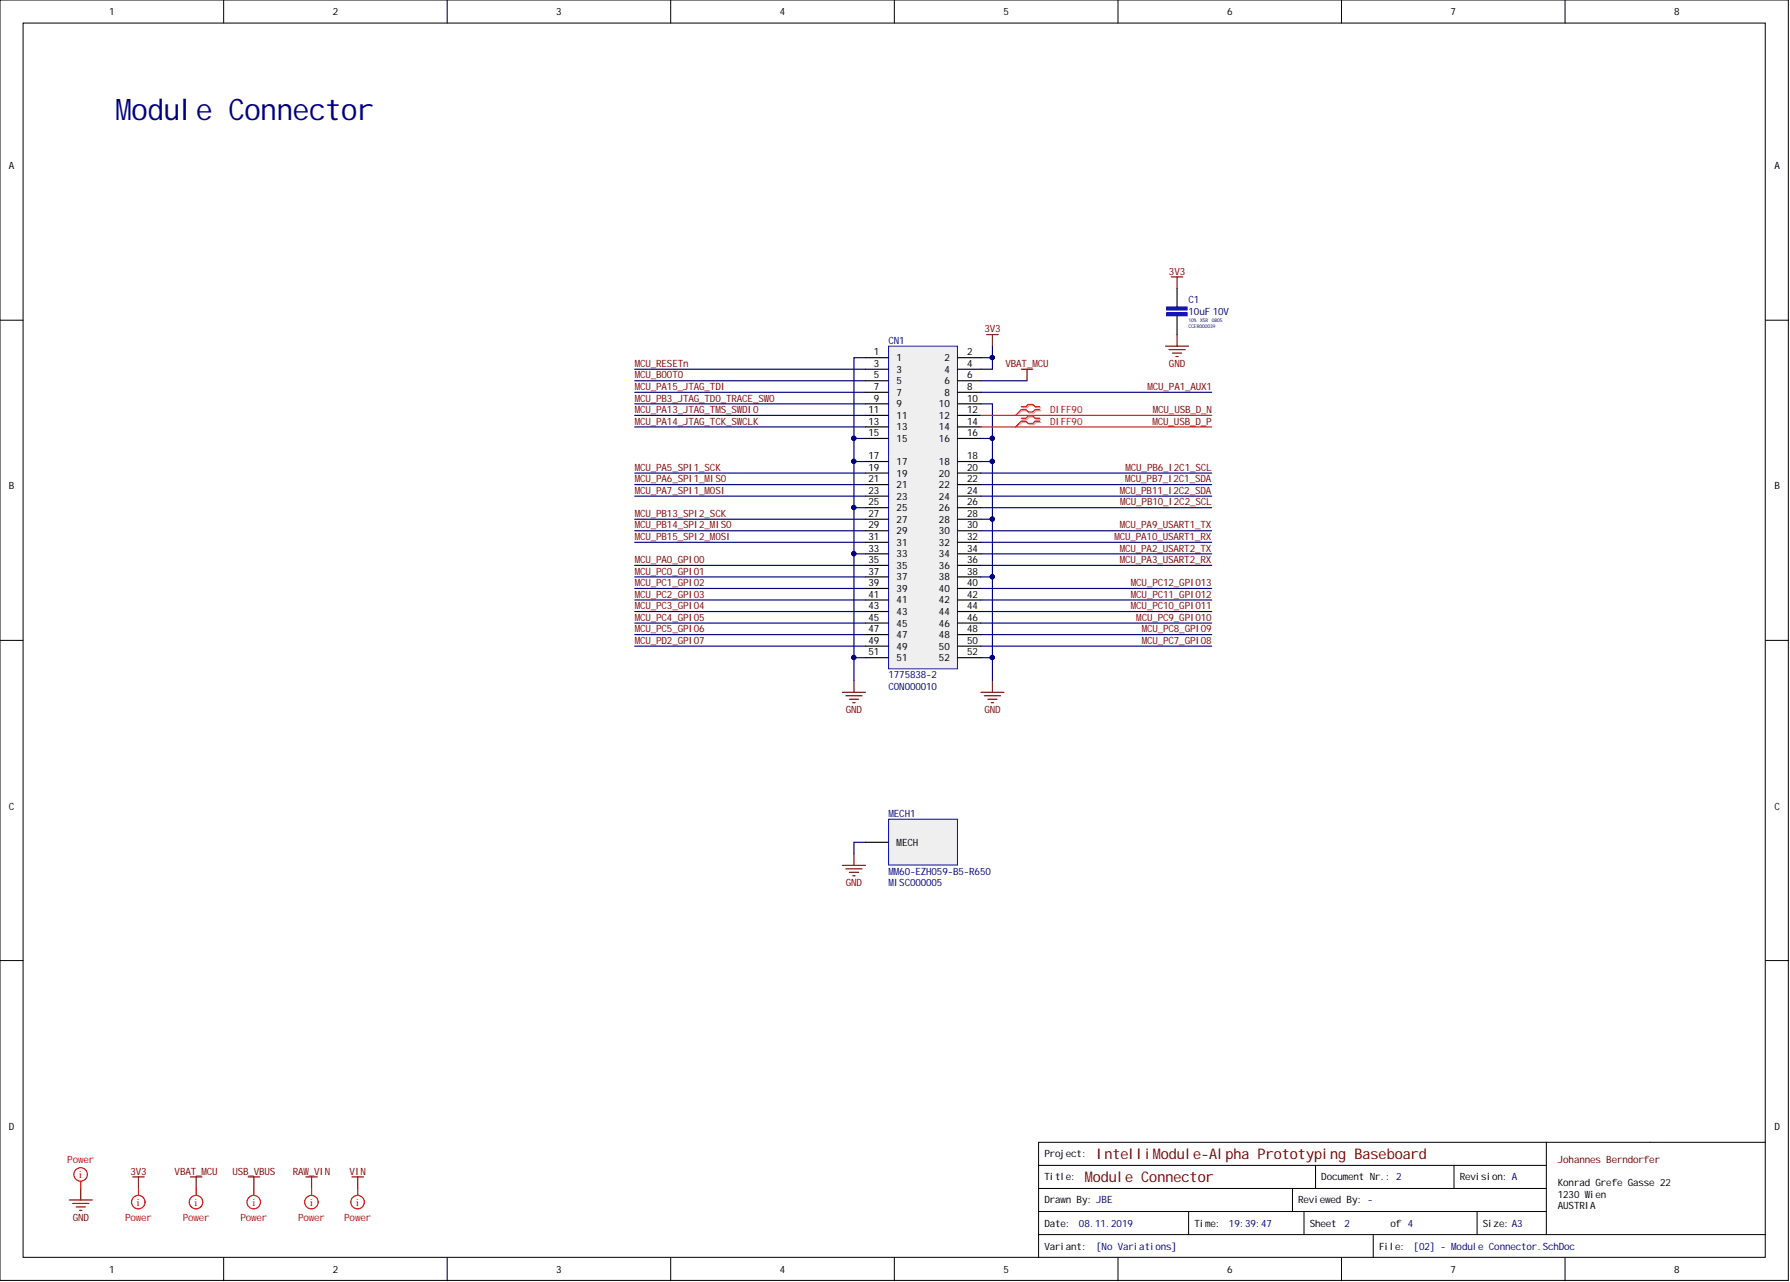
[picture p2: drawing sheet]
<svg xmlns="http://www.w3.org/2000/svg" width="393mm" height="282mm" viewBox="0 0 393 282" stroke-linecap="round" stroke-linejoin="round" font-family="sans-serif">
<defs><g id="words">
<text font-size="6.5" fill="#000080" x="25.4" y="26.3">Module Connector</text>
<g font-size="3.2" fill="#5b0f00">
<text x="240.9" y="254.9">IntelliModule-Alpha Prototyping Baseboard</text>
<text x="238.4" y="259.9">Module Connector</text>
</g>
<g font-size="2.3" fill="#f00">
<text x="17.4" y="259">i</text>
<text x="30.1" y="265.1">i</text>
<text x="42.8" y="265.1">i</text>
<text x="55.5" y="265.1">i</text>
<text x="68.1" y="265.1">i</text>
<text x="78.3" y="265.1">i</text>
</g>
<g font-size="2.2">
<text x="24" y="3.3">1</text>
<text x="73.1" y="3.3">2</text>
<text x="122.2" y="3.3">3</text>
<text x="171.3" y="3.3">4</text>
<text x="220.5" y="3.3">5</text>
<text x="269.6" y="3.3">6</text>
<text x="318.8" y="3.3">7</text>
<text x="367.9" y="3.3">8</text>
<text x="1.9" y="37.2">A</text>
<text x="389.9" y="37.2">A</text>
<text x="192" y="78.1">1</text>
<text x="192" y="80.7">3</text>
<text x="192" y="83.2">5</text>
<text x="197" y="79.4">1</text>
<text x="197" y="81.9">3</text>
<text x="207.5" y="79.4">2</text>
<text x="207.5" y="81.9">4</text>
<text x="212.5" y="78.1">2</text>
<text x="212.5" y="80.7">4</text>
<text x="212.5" y="83.2">6</text>
<text x="192" y="85.7">7</text>
<text x="192" y="88.3">9</text>
<text x="197" y="84.5">5</text>
<text x="197" y="87">7</text>
<text x="197" y="89.6">9</text>
<text x="206.3" y="89.6">10</text>
<text x="207.5" y="84.5">6</text>
<text x="207.5" y="87">8</text>
<text x="212.5" y="85.7">8</text>
<text x="212.5" y="88.3">10</text>
<text x="190.9" y="90.8">11</text>
<text x="190.9" y="93.4">13</text>
<text x="190.9" y="95.9">15</text>
<text x="197" y="92.1">11</text>
<text x="197" y="94.6">13</text>
<text x="206.3" y="92.1">12</text>
<text x="206.3" y="94.6">14</text>
<text x="212.5" y="90.8">12</text>
<text x="212.5" y="93.4">14</text>
<text x="212.5" y="95.9">16</text>
<text x="190.9" y="101">17</text>
<text x="197" y="97.2">15</text>
<text x="206.3" y="97.2">16</text>
<text x="212.5" y="101">18</text>
<text x="1.9" y="107.6">B</text>
<text x="190.9" y="103.5">19</text>
<text x="190.9" y="106">21</text>
<text x="197" y="102.2">17</text>
<text x="197" y="104.8">19</text>
<text x="197" y="107.3">21</text>
<text x="206.3" y="102.2">18</text>
<text x="206.3" y="104.8">20</text>
<text x="206.3" y="107.3">22</text>
<text x="212.5" y="103.5">20</text>
<text x="212.5" y="106">22</text>
<text x="389.9" y="107.6">B</text>
<text x="190.9" y="108.6">23</text>
<text x="190.9" y="111.1">25</text>
<text x="190.9" y="113.7">27</text>
<text x="197" y="109.8">23</text>
<text x="197" y="112.4">25</text>
<text x="206.3" y="109.8">24</text>
<text x="206.3" y="112.4">26</text>
<text x="212.5" y="108.6">24</text>
<text x="212.5" y="111.1">26</text>
<text x="212.5" y="113.7">28</text>
<text x="190.9" y="116.2">29</text>
<text x="190.9" y="118.7">31</text>
<text x="197" y="114.9">27</text>
<text x="197" y="117.5">29</text>
<text x="197" y="120">31</text>
<text x="206.3" y="114.9">28</text>
<text x="206.3" y="117.5">30</text>
<text x="206.3" y="120">32</text>
<text x="212.5" y="116.2">30</text>
<text x="212.5" y="118.7">32</text>
<text x="190.9" y="121.3">33</text>
<text x="190.9" y="123.8">35</text>
<text x="197" y="122.5">33</text>
<text x="197" y="125.1">35</text>
<text x="206.3" y="122.5">34</text>
<text x="206.3" y="125.1">36</text>
<text x="212.5" y="121.3">34</text>
<text x="212.5" y="123.8">36</text>
<text x="190.9" y="126.3">37</text>
<text x="190.9" y="128.9">39</text>
<text x="190.9" y="131.4">41</text>
<text x="197" y="127.6">37</text>
<text x="197" y="130.1">39</text>
<text x="206.3" y="127.6">38</text>
<text x="206.3" y="130.1">40</text>
<text x="212.5" y="126.3">38</text>
<text x="212.5" y="128.9">40</text>
<text x="212.5" y="131.4">42</text>
<text x="190.9" y="133.9">43</text>
<text x="190.9" y="136.5">45</text>
<text x="197" y="132.7">41</text>
<text x="197" y="135.2">43</text>
<text x="197" y="137.8">45</text>
<text x="206.3" y="132.7">42</text>
<text x="206.3" y="135.2">44</text>
<text x="206.3" y="137.8">46</text>
<text x="212.5" y="133.9">44</text>
<text x="212.5" y="136.5">46</text>
<text x="190.9" y="139">47</text>
<text x="190.9" y="141.6">49</text>
<text x="197" y="140.3">47</text>
<text x="197" y="142.8">49</text>
<text x="206.3" y="140.3">48</text>
<text x="206.3" y="142.8">50</text>
<text x="212.5" y="139">48</text>
<text x="212.5" y="141.6">50</text>
<text x="190.9" y="144.1">51</text>
<text x="197" y="145.4">51</text>
<text x="206.3" y="145.4">52</text>
<text x="212.5" y="144.1">52</text>
<text x="1.9" y="178">C</text>
<text x="389.9" y="178">C</text>
<text x="197" y="186">MECH</text>
<text x="1.9" y="248.4">D</text>
<text x="389.9" y="248.4">D</text>
<text x="229.5" y="254.5">Project:</text>
<text x="229.5" y="259.5">Title:</text>
<text x="290.4" y="259.5">Document Nr.: 2</text>
<text x="320.8" y="259.5">Revision: A</text>
<text x="342.3" y="260.8">Konrad Grefe Gasse 22</text>
<text x="342.3" y="263.3">1230 Wien</text>
<text x="229.5" y="269.7">Date:</text>
<text x="229.5" y="264.6">Drawn By: JBE</text>
<text x="262.5" y="269.7">Time:</text>
<text x="285.3" y="264.6">Reviewed By: -</text>
<text x="287.8" y="269.7">Sheet</text>
<text x="305.6" y="269.7">of 4</text>
<text x="325.9" y="269.7">Size: A3</text>
<text x="342.3" y="265.9">AUSTRIA</text>
<text x="229.5" y="274.7">Variant:</text>
<text x="303" y="274.7">File:</text>
<text x="24" y="279.8">1</text>
<text x="73.1" y="279.8">2</text>
<text x="122.2" y="279.8">3</text>
<text x="171.3" y="279.8">4</text>
<text x="220.5" y="279.8">5</text>
<text x="269.6" y="279.8">6</text>
<text x="318.8" y="279.8">7</text>
<text x="367.9" y="279.8">8</text>
</g>
<g font-size="2.2" fill="#800000">
<text x="256.9" y="60.4">3V3</text>
<text x="216.3" y="73.1">3V3</text>
<text x="139.5" y="80.7">MCU_RESETn</text>
<text x="139.5" y="83.2">MCU_BOOT0</text>
<text x="221" y="80.7">VBAT_MCU</text>
<text x="256.9" y="80.7">GND</text>
<text x="139.5" y="85.7">MCU_PA15_JTAG_TDI</text>
<text x="139.5" y="88.3">MCU_PB3_JTAG_TDO_TRACE_SWO</text>
<text x="252.1" y="85.7">MCU_PA1_AUX1</text>
<text x="139.5" y="93.4">MCU_PA14_JTAG_TCK_SWCLK</text>
<text x="139.5" y="90.8">MCU_PA13_JTAG_TMS_SWDIO</text>
<text x="253.2" y="93.4">MCU_USB_D_P</text>
<text x="253.3" y="90.8">MCU_USB_D_N</text>
<text x="139.5" y="103.5">MCU_PA5_SPI1_SCK</text>
<text x="139.5" y="106">MCU_PA6_SPI1_MISO</text>
<text x="247.2" y="106">MCU_PB7_I2C1_SDA</text>
<text x="247.3" y="103.5">MCU_PB6_I2C1_SCL</text>
<text x="139.5" y="108.6">MCU_PA7_SPI1_MOSI</text>
<text x="139.5" y="113.7">MCU_PB13_SPI2_SCK</text>
<text x="246.1" y="108.6">MCU_PB11_I2C2_SDA</text>
<text x="246.1" y="111.1">MCU_PB10_I2C2_SCL</text>
<text x="139.5" y="116.2">MCU_PB14_SPI2_MISO</text>
<text x="139.5" y="118.7">MCU_PB15_SPI2_MOSI</text>
<text x="244.9" y="118.7">MCU_PA10_USART1_RX</text>
<text x="246.1" y="116.2">MCU_PA9_USART1_TX</text>
<text x="139.5" y="123.8">MCU_PA0_GPIO0</text>
<text x="246.1" y="121.3">MCU_PA2_USART2_TX</text>
<text x="246.1" y="123.8">MCU_PA3_USART2_RX</text>
<text x="139.5" y="126.3">MCU_PC0_GPIO1</text>
<text x="139.5" y="128.9">MCU_PC1_GPIO2</text>
<text x="139.5" y="131.4">MCU_PC2_GPIO3</text>
<text x="248.5" y="131.4">MCU_PC11_GPIO12</text>
<text x="248.5" y="128.9">MCU_PC12_GPIO13</text>
<text x="139.5" y="133.9">MCU_PC3_GPIO4</text>
<text x="139.5" y="136.5">MCU_PC4_GPIO5</text>
<text x="248.5" y="133.9">MCU_PC10_GPIO11</text>
<text x="249.7" y="136.5">MCU_PC9_GPIO10</text>
<text x="139.5" y="139">MCU_PC5_GPIO6</text>
<text x="139.5" y="141.6">MCU_PD2_GPIO7</text>
<text x="250.9" y="141.6">MCU_PC7_GPIO8</text>
<text x="250.9" y="139">MCU_PC8_GPIO9</text>
<text x="185.9" y="156.8">GND</text>
<text x="216.3" y="156.8">GND</text>
<text x="185.9" y="194.8">GND</text>
<text x="28.7" y="258.3">3V3</text>
<text x="38.4" y="258.3">VBAT_MCU</text>
<text x="51.1" y="258.3">USB_VBUS</text>
<text x="64.3" y="258.3">RAW_VIN</text>
<text x="76.8" y="258.3">VIN</text>
<text x="16" y="268.4">GND</text>
</g>
<g font-size="2.2" fill="#000080">
<text x="261.2" y="69.3">10uF 10V</text>
<text x="261.2" y="66.7">C1</text>
<text x="195.3" y="75.6">CN1</text>
<text x="195.3" y="149.2">1775838-2</text>
<text x="195.3" y="151.7">CON000010</text>
<text x="195.3" y="179.6">MECH1</text>
<text x="195.3" y="194.8">MISC000005</text>
<text x="195.3" y="192.3">MM60-EZH059-B5-R650</text>
<text x="237.1" y="269.7">08.11.2019</text>
<text x="270.1" y="269.7">19:39:47</text>
<text x="295.4" y="269.7">2</text>
<text x="240.9" y="274.7">[No Variations]</text>
<text x="310.6" y="274.7">[02] - Module Connector.SchDoc</text>
</g>
<g font-size="2.2" fill="#f00">
<text x="230.8" y="90.8">DIFF90</text>
<text x="230.8" y="93.4">DIFF90</text>
<text x="14.8" y="255.7">Power</text>
<text x="27.5" y="268.4">Power</text>
<text x="40.2" y="268.4">Power</text>
<text x="52.8" y="268.4">Power</text>
<text x="65.5" y="268.4">Power</text>
<text x="75.7" y="268.4">Power</text>
</g>
<text font-size="2.2" fill="#600" x="342.3" y="255.7">Johannes Berndorfer</text>
<g font-size="1.1" fill="#000080">
<text x="261.2" y="70.8">10% X5R 0805</text>
<text x="261.2" y="72">CCER000039</text>
</g>
</g></defs>
<g fill="#fff" stroke="#000" stroke-width=".22">
<path d="M0 0h393v281.5h-393z"/>
<path d="M5.1 5.1h382.8v271.3h-382.8z"/>
</g>
<g fill="none" stroke="#000" stroke-width=".22">
<path d="M49.1 0v5.1M98.3 0v5.1M147.4 0v5.1M196.5 0v5.1M245.7 0v5.1M294.8 0v5.1M343.9 0v5.1M0 70.4h5.1M388 70.4h5.1M0 140.8h5.1M388 140.8h5.1M0 211.2h5.1"/>
<path d="M388 211.2h5.1M289.1 256.2v5.1M319.5 256.2h-91.3v5.1M339.8 256.2h-20.3v5.1M339.8 251.2h-111.6v5M388 251.2h-48.2v20.2M49.1 276.5v5.1M98.3 276.5v5.1M147.4 276.5v5.1M196.5 276.5v5.1M228.2 271.4v-5h33v5M228.2 266.4v-5.1h55.8v5.1"/>
<path d="M245.7 276.5v5.1M261.2 266.4h25.4v5M284 261.3h55.8M286.6 266.4h38M294.8 276.5v5.1M301.8 271.4v5.1M339.8 266.4h-15.2v5M343.9 276.5v5.1M388 271.4h-159.8v5.1"/>
</g>
<path d="M195.3 76.1h15.1v71h-15.1z" fill="#efefef" stroke="#00f" stroke-width=".22"/>
<g fill="none" stroke="#000" stroke-width=".25">
<path d="M190.2 78.6h5.1M210.5 78.6h5M258.7 63.4v4.5M258.7 69.1v4.5M190.2 81.2h5.1M190.2 83.7h5.1M190.2 86.3h5.1M190.2 88.8h5.1M190.2 91.3h5.1M190.2 93.9h5.1M190.2 96.4h5.1M210.5 81.2h5"/>
<path d="M210.5 83.7h5M210.5 86.3h5M210.5 88.8h5M210.5 91.3h5M210.5 93.9h5M210.5 96.4h5M190.2 101.5h5.1M190.2 104h5.1M190.2 106.6h5.1M190.2 109.1h5.1M190.2 111.6h5.1M190.2 114.2h5.1"/>
<path d="M190.2 116.7h5.1M190.2 119.2h5.1M210.5 101.5h5M210.5 104h5M210.5 106.6h5M210.5 109.1h5M210.5 111.6h5M210.5 114.2h5M210.5 116.7h5M210.5 119.2h5M190.2 121.8h5.1M190.2 124.3h5.1"/>
<path d="M190.2 126.8h5.1M190.2 129.4h5.1M190.2 131.9h5.1M190.2 134.5h5.1M190.2 137h5.1M190.2 139.5h5.1M210.5 121.8h5M210.5 124.3h5M210.5 126.8h5M210.5 129.4h5M210.5 131.9h5M210.5 134.5h5"/>
<path d="M210.5 137h5M210.5 139.5h5M190.2 142.1h5.1M190.2 144.6h5.1M210.5 142.1h5M210.5 144.6h5"/>
</g>
<g fill="none" stroke="#800000" stroke-width=".25">
<path d="M216.8 73.6h2.6M218.1 73.6v2.5M256.1 76.1h5.1M256.9 76.9h3.5M257.4 60.9h2.5M257.6 77.6h2.1M258.4 78.4h.5M258.7 60.9v2.5M258.7 73.6v2.5M224.4 81.2h2.6M225.7 81.2v2.5M185.1 152.2h5.1"/>
<path d="M185.9 153h3.5M186.6 153.7h2.1M187.4 154.5h.5M187.7 149.7v2.5M215.5 152.2h5.1M216.3 153h3.6M217.1 153.7h2M217.8 154.5h.5M218.1 149.7v2.5"/>
</g>
<g fill="#00f" stroke="#00f" stroke-width=".22">
<path d="M256.4 68.8h4.5v.6h-4.5z"/>
<path d="M256.4 67.5h4.5v.7h-4.5z"/>
</g>
<path d="M224.7 89.7h1l.5-.5h1l.5 .5h1M224.7 90.3h1l.5 .5h1l.5-.5h1M224.7 92.2h1l.5-.5h1l.5 .5h1M224.7 92.9h1l.5 .5h1l.5-.5h1" fill="none" stroke="#d0a3a3" stroke-width=".25"/>
<path d="M224.7 90.3l-1.5 1M224.7 92.9l-1.5 1" fill="none" stroke="#d0a3a3" stroke-width=".22"/>
<path d="M224.4 89.4h1l.5-.5h1.1l.5 .5h1M224.4 90.1h1l.5 .5h1.1l.5-.5h1M224.4 92h1l.5-.5h1.1l.5 .5h1M224.4 92.6h1l.5 .5h1.1l.5-.5h1" fill="none" stroke="#f00" stroke-width=".25"/>
<path d="M224.4 90.1l-1.2 1.2M224.4 92.6l-1.2 1.3" fill="none" stroke="#f00" stroke-width=".22"/>
<path d="M195.3 180.1h15.1v10.1h-15.1z" fill="#efefef" stroke="#00f" stroke-width=".22"/>
<path d="M190.2 185.2h5.1" fill="none" stroke="#000" stroke-width=".25"/>
<g fill="none" stroke="#800000" stroke-width=".25">
<path d="M185.1 190.3h5.1M185.9 191h3.5M186.6 191.8h2.1M187.4 192.6h.5M187.7 187.7v2.6M29.2 258.8h2.5M30.4 258.8v2.5M41.8 258.8h2.6M43.1 258.8v2.5M54.5 258.8h2.6M55.8 258.8v2.5M67.2 258.8h2.5"/>
<path d="M68.5 258.8v2.5M77.3 258.8h2.6M78.6 258.8v2.5M15.2 263.8h5.1M16 264.6h3.5M16.7 265.4h2.1M17.5 266.1h.5M17.8 261.3v2.5"/>
</g>
<g fill="none" stroke="#f00" stroke-width=".25">
<path d="M215.5 91.3h50.8M215.5 93.9h50.8M17.8 259.8v1.5M30.4 261.3v1.5M43.1 261.3v1.5M55.8 261.3v1.5M68.5 261.3v1.5M78.6 261.3v1.5"/>
<circle cx="17.7" cy="258.2" r="1.48"/>
<circle cx="30.4" cy="264.3" r="1.48"/>
<circle cx="43.1" cy="264.3" r="1.48"/>
<circle cx="55.8" cy="264.3" r="1.48"/>
<circle cx="68.4" cy="264.3" r="1.48"/>
<circle cx="78.6" cy="264.3" r="1.48"/>
</g>
<g fill="none" stroke="#000080" stroke-width=".25">
<path d="M190.2 78.6h-2.5v17.8M218.1 76.1v2.5h-2.6M218.1 78.6v2.6h-2.6M139.5 81.2h50.7M139.5 83.7h50.7M139.5 86.3h50.7M139.5 88.8h50.7M139.5 91.3h50.7M139.5 93.9h50.7M190.2 96.4h-2.5v5.1M215.5 96.4h2.6v5.1M215.5 88.8h2.6v7.6"/>
<path d="M215.5 83.7h10.2M215.5 86.3h50.8M139.5 104h50.7M139.5 106.6h50.7M139.5 109.1h50.7M139.5 114.2h50.7M139.5 116.7h50.7M139.5 119.2h50.7M187.7 111.6h2.5M190.2 101.5h-2.5v48.2M215.5 101.5h2.6v48.2M215.5 104h50.8"/>
<path d="M215.5 106.6h50.8M215.5 109.1h50.8M215.5 111.6h50.8M215.5 114.2h2.6M215.5 116.7h50.8M215.5 119.2h50.8M139.5 124.3h50.7M139.5 126.8h50.7M139.5 129.4h50.7M139.5 131.9h50.7M139.5 134.5h50.7M139.5 137h50.7"/>
<path d="M139.5 139.5h50.7M187.7 121.8h2.5M215.5 121.8h50.8M215.5 124.3h50.8M215.5 126.8h2.6M215.5 129.4h50.8M215.5 131.9h50.8M215.5 134.5h50.8M215.5 137h50.8M215.5 139.5h50.8M139.5 142.1h50.7M187.7 144.6h2.5"/>
<path d="M215.5 144.6h2.6M215.5 142.1h50.8M190.2 185.2h-2.5v2.5"/>
</g>
<g fill="#000080" stroke="#000080" stroke-width=".22">
<circle cx="187.6" cy="144.6" r=".47"/>
<circle cx="187.6" cy="121.7" r=".47"/>
<circle cx="187.6" cy="111.6" r=".47"/>
<circle cx="187.6" cy="101.4" r=".47"/>
<circle cx="218" cy="144.6" r=".47"/>
<circle cx="218" cy="126.8" r=".47"/>
<circle cx="218" cy="114.1" r=".47"/>
<circle cx="218" cy="101.4" r=".47"/>
<circle cx="187.6" cy="96.4" r=".47"/>
<circle cx="218" cy="96.4" r=".47"/>
<circle cx="218" cy="78.6" r=".47"/>
</g>
<use href="#words"/>
</svg>
